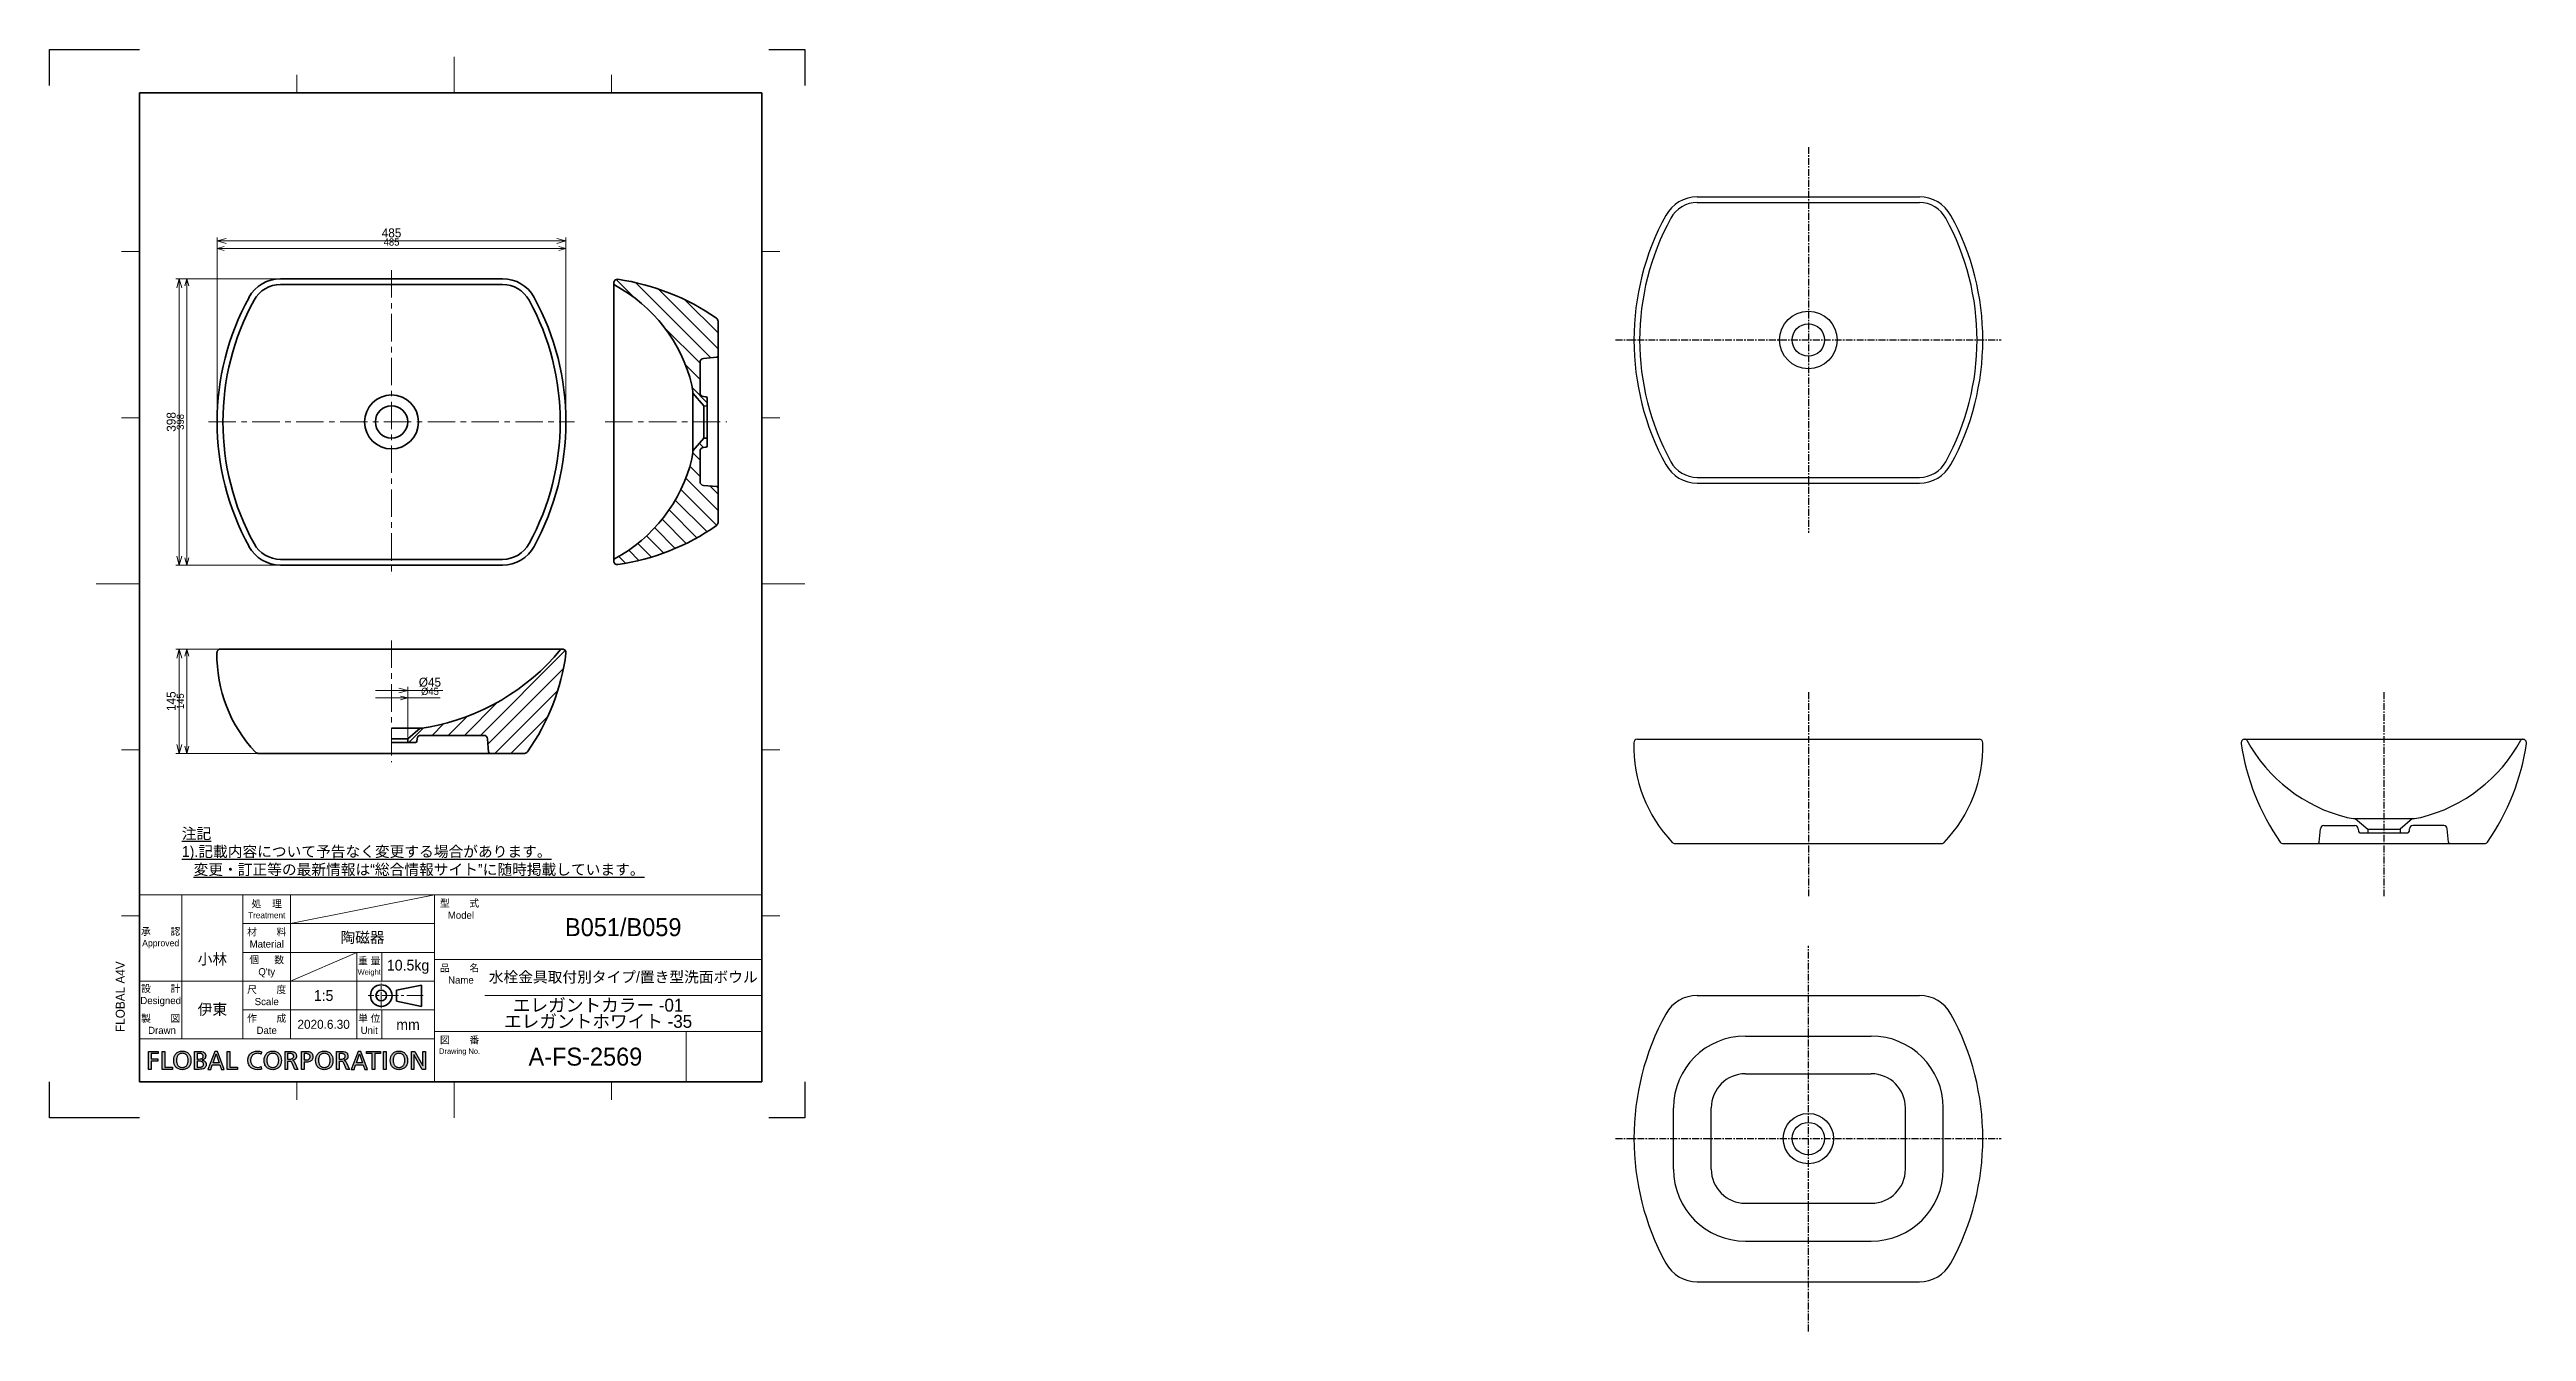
# Model space of a CAD drawing. Extents: x 0 to 3443, y -297 to 1485.
import ezdxf

# ---------------------------------------------------------------- set-up
doc = ezdxf.new("R2010")
doc.units = 0
doc.header["$LTSCALE"] = 0.3
doc.linetypes.add('CENTER', pattern=[50.8, 31.75, -6.35, 6.35, -6.35])
doc.linetypes.add('CENTER2', pattern=[28.575, 19.05, -3.175, 3.175, -3.175])
doc.layers.get('0').update_dxf_attribs({"linetype": 'CONTINUOUS'})
doc.layers.get('DEFPOINTS').update_dxf_attribs({"linetype": 'CONTINUOUS'})
for name, color, linetype, lineweight in [('HATCH', 54, 'CONTINUOUS', 9), ('TEXT', 7, 'CONTINUOUS', 25), ('TEXT @ 5', 7, 'CONTINUOUS', 25), ('中心線', 4, 'CENTER', 18), ('中心線x.5', 4, 'CENTER2', 18), ('実線', 3, 'CONTINUOUS', 35), ('寸法', 2, 'CONTINUOUS', 18), ('寸法 @ 4', 2, 'CONTINUOUS', 18), ('寸法 @ 5', 2, 'CONTINUOUS', 18), ('細線', 7, 'CONTINUOUS', 18)]:
    doc.layers.add(name, color=color, linetype=linetype, lineweight=lineweight)
doc.styles.add('MS Pゴシック', font='')
doc.styles.get("Standard").update_dxf_attribs({"font": 'simplex.shx', "bigfont": 'bigfont.shx'})
doc.styles.get('MS Pゴシック').set_extended_font_data('MS PGothic')
doc.dimstyles.new('MyDim S＝1：4', dxfattribs={"dimtxt": 2.5, "dimasz": 2.5, "dimexe": 1, "dimexo": 0.5, "dimgap": 1, "dimtad": 3, "dimdsep": 46, "dimtxsty": 'MS Pゴシック', "dimblk": 'OPEN30', "dimcen": 0, "dimclrd": 256, "dimclre": 256, "dimclrt": 256, "dimazin": 2, "dimtfac": 1, "dimtmove": 0, "dimatfit": 3, "dimldrblk": 'OPEN30', "dimfxl": 0, "dimlwd": 18, "dimlwe": 18, "dimarcsym": 0})

msp = doc.modelspace()

# ---------------------------------------------------------------- texts
at = {"layer": 'TEXT', "ltscale": 4, "style": 'MS Pゴシック'}
msp.add_text('FLOBAL A4V', height=12.5, rotation=90, dxfattribs=at).set_placement((104.6, 119.4))
at = {"layer": 'TEXT', "ltscale": 4}
for s, insert, char_height, width, attachment_point in [('{\\fMS PMincho|b0|i0|c128|p18;\\L注記\\P1).記載内容について予告なく変更する場合があります。\\P   変更・訂正等の最新情報は“総合情報サイト”に随時掲載しています。}', (183.9, 336.1), 15, 667.026, 7), ('{\\fMS UI Gothic|b0|i0|c128|p50;処    理\\P\\H0.85x;Treatment}', (301.9, 290), 10, 66.11, 5), ('{\\fMS UI Gothic|b0|i0|c128|p2;型\u3000\u3000式\\P\\fMS UI Gothic|b0|i0|c128|p50; Model}', (570, 290), 10, 70, 5), ('{\\fMS PMincho|b0|i0|c128|p18;B051/B059}', (797.5, 265), 25, 385, 5), ('{\\fMS UI Gothic|b0|i0|c128|p50;承\u3000\u3000認\\P\\H0.9x;Approved}', (154.5, 250), 10, 58.95, 5), ('{\\fMS UI Gothic|b0|i0|c128|p2;材\u3000\u3000料Material}', (301.9, 250), 10, 66.11, 5), ('{\\fMS PMincho|b0|i0|c128|p18;陶磁器}', (435, 250), 15, 198.929, 5), ('{\\fMS PMincho|b0|i0|c128|p18;小林}', (226.4, 220), 15, 84.94, 5), ("{\\fMS UI Gothic|b0|i0|c128|p2;個  \u3000数Q'ty}", (301.9, 210), 10, 66.11, 5), ('{\\fMS UI Gothic|b0|i0|c128|p50;重 量\\P\\H0.7502x;Weight}', (444.4, 210), 9.997, 34.8, 5), ('{\\fMS PMincho|b0|i0|c128|p18;10.5kg}', (498.4, 210), 15, 73.186, 5), ('{\\fMS UI Gothic|b0|i0|c128|p2;品\u3000\u3000名\\P\\fMS UI Gothic|b0|i0|c128|p50; Name}', (570, 200), 10, 70, 5), ('{\\fMS UI Gothic|b0|i0|c128|p2;設\u3000\u3000計\\PDesigned}', (154.5, 170), 10, 58.95, 5), ('{\\fMS UI Gothic|b0|i0|c128|p50;尺\u3000\u3000度Scale}', (301.9, 170), 10, 66.11, 5), ('{\\fMS PMincho|b0|i0|c128|p18;1:5}', (381, 170), 15, 92.014, 5), ('{\\fMS UI Gothic|b0|i0|c128|p2;製\u3000\u3000図\\P Drawn}', (154.5, 130), 10, 58.95, 5), ('{\\fMS PMincho|b0|i0|c128|p18;伊東}', (226.4, 150), 15, 84.94, 5), ('{\\fMS UI Gothic|b0|i0|c128|p2;作\u3000\u3000成Date}', (301.9, 130), 10, 66.11, 5), ('{\\fMS UI Gothic|b0|i0|c128|p50;単 位\\H1x;Unit}', (444.4, 130), 9.997, 34.8, 5), ('{\\fMS PMincho|b0|i0|c128|p18;2020.6.30}', (381, 130), 12.5, 92.014, 5), ('{\\fMS PMincho|b0|i0|c128|p18;mm}', (498.3, 129.6), 15, 73.427, 5), ('{\\fMS UI Gothic|b0|i0|c128|p50;図\u3000\u3000番\\P\\H0.75x;Drawing No.}', (570, 100), 10, 70, 5), ('{\\fMS PMincho|b0|i0|c128|p18;A-FS-2569}', (744.9, 85), 25, 279.727, 5)]:
    msp.add_mtext(s, dxfattribs=dict(at, insert=insert, char_height=char_height, width=width, attachment_point=attachment_point))
at = {"layer": 'TEXT', "ltscale": 4, "insert": (762.5, 145), "char_height": 18, "width": 455, "attachment_point": 5, "line_spacing_factor": 0.75}
msp.add_mtext('{\\fMS PMincho|b0|i0|c128|p18;エレガントカラー -01\\Pエレガントホワイト -35}', dxfattribs=at)
at = {"layer": 'TEXT @ 5', "ltscale": 3.5, "insert": (797.5, 195), "char_height": 15, "width": 385, "attachment_point": 5, "line_spacing_factor": 0.75}
msp.add_mtext('{\\fMS PMincho|b0|i0|c128|p18;水栓金具取付別タイプ/置き型洗面ボウル}', dxfattribs=at)

# ---------------------------------------------------------------- blocks, each defined once
blk = doc.blocks.new('FLOBAL CORPORATIOM')
at = {"layer": 'TEXT'}
h = blk.add_hatch(color=256, dxfattribs=at)
h.paths.add_polyline_path([(16.86, 1.72), (16.79, 1.86), (16.7, 1.99), (16.6, 2.1), (16.48, 2.19), (16.35, 2.27), (16.21, 2.34), (16.06, 2.39), (15.73, 2.46), (15.01, 2.5), (13.79, 2.5), (13.79, -2.5), (14.5, -2.5), (14.5, -0.28), (14.93, -0.28), (15.19, -0.29), (15.3, -0.31), (15.36, -0.32), (15.41, -0.34), (15.46, -0.37), (15.51, -0.4), (15.55, -0.44), (15.6, -0.48), (15.69, -0.61), (15.77, -0.77), (16.54, -2.5), (17.35, -2.5), (16.41, -0.51), (16.3, -0.31), (16.25, -0.24), (16.19, -0.17), (16.13, -0.12), (16.07, -0.08), (15.92, -0.01), (15.92, 0.01), (16.13, 0.06), (16.33, 0.14), (16.5, 0.25), (16.65, 0.39), (16.72, 0.46), (16.78, 0.54), (16.83, 0.63), (16.87, 0.73), (16.91, 0.82), (16.93, 0.93), (16.95, 1.03), (16.95, 1.15), (16.94, 1.36), (16.91, 1.55)])
h.paths.add_polyline_path([(14.5, 1.87), (15.19, 1.87), (15.42, 1.86), (15.62, 1.82), (15.71, 1.79), (15.8, 1.76), (15.87, 1.72), (15.94, 1.67), (16, 1.62), (16.05, 1.56), (16.09, 1.5), (16.13, 1.44), (16.16, 1.37), (16.18, 1.29), (16.19, 1.21), (16.19, 1.13), (16.19, 1.04), (16.17, 0.96), (16.15, 0.88), (16.12, 0.81), (16.08, 0.74), (16.03, 0.67), (15.97, 0.61), (15.91, 0.56), (15.83, 0.51), (15.75, 0.47), (15.57, 0.41), (15.35, 0.36), (15.11, 0.35), (14.5, 0.35)], flags=16)
h.paths.add_polyline_path([(-37.77, -0.22), (-35.91, -0.22), (-35.91, 0.41), (-37.77, 0.41), (-37.77, 1.87), (-35.83, 1.87), (-35.83, 2.5), (-38.48, 2.5), (-38.48, -2.5), (-37.77, -2.5)])
h.paths.add_polyline_path([(-34.69, -2.5), (-31.88, -2.5), (-31.88, -1.87), (-33.97, -1.87), (-33.97, 2.5), (-34.69, 2.5)])
h.paths.add_polyline_path([(-30.34, 2.28), (-30.53, 2.16), (-30.71, 2.01), (-30.88, 1.85), (-31.02, 1.67), (-31.15, 1.47), (-31.26, 1.26), (-31.35, 1.03), (-31.47, 0.54), (-31.51, 0), (-31.47, -0.55), (-31.35, -1.04), (-31.26, -1.27), (-31.15, -1.49), (-31.03, -1.68), (-30.88, -1.86), (-30.72, -2.02), (-30.54, -2.17), (-30.34, -2.29), (-30.12, -2.4), (-29.89, -2.48), (-29.65, -2.54), (-29.38, -2.57), (-29.1, -2.59), (-28.83, -2.57), (-28.56, -2.54), (-28.32, -2.48), (-28.09, -2.4), (-27.87, -2.29), (-27.67, -2.17), (-27.49, -2.02), (-27.33, -1.86), (-27.18, -1.68), (-27.06, -1.49), (-26.95, -1.27), (-26.86, -1.04), (-26.74, -0.55), (-26.7, 0), (-26.74, 0.54), (-26.86, 1.03), (-26.95, 1.26), (-27.06, 1.47), (-27.19, 1.67), (-27.33, 1.85), (-27.5, 2.01), (-27.68, 2.16), (-27.87, 2.28), (-28.09, 2.39), (-28.32, 2.47), (-28.57, 2.54), (-28.83, 2.57), (-29.1, 2.59), (-29.38, 2.57), (-29.64, 2.54), (-29.89, 2.47), (-30.12, 2.39)])
h.paths.add_polyline_path([(-29.83, 1.8), (-29.67, 1.86), (-29.49, 1.92), (-29.31, 1.95), (-29.1, 1.96), (-28.9, 1.94), (-28.72, 1.91), (-28.54, 1.86), (-28.38, 1.79), (-28.23, 1.7), (-28.1, 1.6), (-27.98, 1.49), (-27.87, 1.36), (-27.77, 1.22), (-27.69, 1.06), (-27.56, 0.73), (-27.48, 0.38), (-27.46, 0), (-27.48, -0.37), (-27.55, -0.73), (-27.67, -1.06), (-27.75, -1.21), (-27.85, -1.35), (-27.96, -1.48), (-28.08, -1.6), (-28.21, -1.7), (-28.36, -1.79), (-28.52, -1.86), (-28.7, -1.91), (-28.9, -1.94), (-29.1, -1.96), (-29.31, -1.94), (-29.51, -1.91), (-29.69, -1.86), (-29.85, -1.79), (-30, -1.7), (-30.13, -1.6), (-30.25, -1.48), (-30.36, -1.35), (-30.45, -1.21), (-30.54, -1.06), (-30.66, -0.73), (-30.73, -0.37), (-30.75, 0), (-30.73, 0.38), (-30.65, 0.74), (-30.52, 1.07), (-30.44, 1.22), (-30.34, 1.36), (-30.23, 1.49), (-30.11, 1.61), (-29.98, 1.71)], flags=16)
h.paths.add_polyline_path([(-25.71, -2.5), (-24.38, -2.5), (-24.01, -2.49), (-23.65, -2.44), (-23.33, -2.36), (-23.18, -2.31), (-23.04, -2.24), (-22.92, -2.16), (-22.81, -2.06), (-22.71, -1.95), (-22.63, -1.83), (-22.56, -1.69), (-22.51, -1.53), (-22.48, -1.36), (-22.47, -1.17), (-22.48, -1.04), (-22.5, -0.92), (-22.52, -0.8), (-22.56, -0.69), (-22.61, -0.59), (-22.66, -0.49), (-22.73, -0.41), (-22.8, -0.32), (-22.88, -0.25), (-22.97, -0.19), (-23.06, -0.13), (-23.17, -0.08), (-23.39, 0), (-23.63, 0.04), (-23.63, 0.05), (-23.41, 0.12), (-23.21, 0.21), (-23.03, 0.31), (-22.95, 0.38), (-22.88, 0.45), (-22.82, 0.52), (-22.76, 0.6), (-22.71, 0.69), (-22.68, 0.79), (-22.64, 0.89), (-22.62, 1), (-22.6, 1.24), (-22.61, 1.41), (-22.64, 1.56), (-22.68, 1.7), (-22.73, 1.83), (-22.8, 1.94), (-22.88, 2.04), (-22.98, 2.14), (-23.09, 2.22), (-23.21, 2.29), (-23.35, 2.34), (-23.65, 2.43), (-23.98, 2.48), (-24.36, 2.5), (-25.71, 2.5)])
h.paths.add_polyline_path([(-25, 1.91), (-24.24, 1.91), (-24.08, 1.9), (-23.92, 1.88), (-23.77, 1.83), (-23.69, 1.8), (-23.63, 1.76), (-23.56, 1.72), (-23.5, 1.66), (-23.45, 1.6), (-23.4, 1.53), (-23.37, 1.46), (-23.34, 1.37), (-23.32, 1.27), (-23.32, 1.17), (-23.33, 1.04), (-23.35, 0.92), (-23.38, 0.82), (-23.42, 0.73), (-23.48, 0.65), (-23.54, 0.59), (-23.62, 0.53), (-23.7, 0.49), (-23.79, 0.45), (-23.89, 0.42), (-24.11, 0.39), (-24.6, 0.37), (-25, 0.37)], flags=16)
h.paths.add_polyline_path([(-25, -0.22), (-24.53, -0.22), (-24.07, -0.25), (-23.85, -0.3), (-23.75, -0.33), (-23.65, -0.37), (-23.56, -0.42), (-23.48, -0.48), (-23.41, -0.56), (-23.35, -0.64), (-23.3, -0.73), (-23.26, -0.84), (-23.24, -0.97), (-23.23, -1.1), (-23.24, -1.22), (-23.26, -1.33), (-23.29, -1.43), (-23.33, -1.51), (-23.39, -1.59), (-23.45, -1.66), (-23.52, -1.71), (-23.6, -1.76), (-23.69, -1.8), (-23.79, -1.83), (-23.99, -1.88), (-24.46, -1.91), (-25, -1.91)], flags=16)
h.paths.add_polyline_path([(-21.97, -2.5), (-21.22, -2.5), (-20.78, -1.24), (-18.67, -1.24), (-18.23, -2.5), (-17.45, -2.5), (-19.32, 2.5), (-20.08, 2.5)])
h.paths.add_polyline_path([(-19.72, 1.78), (-18.88, -0.65), (-20.57, -0.65)], flags=16)
h.paths.add_polyline_path([(-15.89, 2.5), (-16.6, 2.5), (-16.6, -2.5), (-13.8, -2.5), (-13.8, -1.87), (-15.89, -1.87)])
h.paths.add_polyline_path([(-9.04, 2.47), (-9.29, 2.39), (-9.52, 2.29), (-9.74, 2.17), (-9.94, 2.03), (-10.13, 1.87), (-10.29, 1.69), (-10.44, 1.5), (-10.57, 1.29), (-10.68, 1.07), (-10.76, 0.83), (-10.82, 0.57), (-10.86, 0.3), (-10.87, 0.02), (-10.86, -0.27), (-10.83, -0.55), (-10.77, -0.81), (-10.69, -1.06), (-10.58, -1.29), (-10.46, -1.5), (-10.31, -1.7), (-10.15, -1.88), (-9.97, -2.04), (-9.77, -2.18), (-9.55, -2.3), (-9.32, -2.4), (-9.07, -2.48), (-8.81, -2.54), (-8.24, -2.59), (-7.7, -2.56), (-7.4, -2.5), (-7.1, -2.41), (-7.14, -1.71), (-7.25, -1.77), (-7.37, -1.81), (-7.65, -1.89), (-7.95, -1.94), (-8.23, -1.96), (-8.42, -1.95), (-8.61, -1.92), (-8.79, -1.88), (-8.96, -1.82), (-9.13, -1.74), (-9.28, -1.65), (-9.43, -1.54), (-9.56, -1.42), (-9.68, -1.28), (-9.79, -1.14), (-9.89, -0.97), (-9.97, -0.8), (-10.03, -0.62), (-10.08, -0.42), (-10.11, -0.22), (-10.12, 0), (-10.11, 0.21), (-10.08, 0.41), (-10.04, 0.6), (-9.98, 0.78), (-9.9, 0.95), (-9.81, 1.11), (-9.71, 1.26), (-9.59, 1.4), (-9.46, 1.52), (-9.31, 1.63), (-9.15, 1.73), (-8.98, 1.81), (-8.8, 1.87), (-8.61, 1.92), (-8.41, 1.95), (-8.2, 1.96, -0.133027), (-7.16, 1.68), (-7.11, 2.37, 0.10488), (-8.23, 2.59), (-8.78, 2.53)])
h.paths.add_polyline_path([(-5.39, 2.16), (-5.57, 2.01), (-5.73, 1.85), (-5.88, 1.67), (-6.01, 1.47), (-6.11, 1.26), (-6.2, 1.03), (-6.33, 0.54), (-6.37, 0), (-6.33, -0.55), (-6.2, -1.04), (-6.12, -1.27), (-6.01, -1.49), (-5.88, -1.68), (-5.74, -1.86), (-5.57, -2.02), (-5.39, -2.17), (-5.19, -2.29), (-4.98, -2.4), (-4.75, -2.48), (-4.5, -2.54), (-4.24, -2.57), (-3.96, -2.59), (-3.68, -2.57), (-3.42, -2.54), (-3.17, -2.48), (-2.94, -2.4), (-2.73, -2.29), (-2.53, -2.17), (-2.35, -2.02), (-2.18, -1.86), (-2.04, -1.68), (-1.91, -1.49), (-1.8, -1.27), (-1.71, -1.04), (-1.59, -0.55), (-1.55, 0), (-1.59, 0.54), (-1.71, 1.03), (-1.8, 1.26), (-1.91, 1.47), (-2.04, 1.67), (-2.19, 1.85), (-2.35, 2.01), (-2.53, 2.16), (-2.73, 2.28), (-2.94, 2.39), (-3.17, 2.47), (-3.42, 2.54), (-3.68, 2.57), (-3.96, 2.59), (-4.24, 2.57), (-4.5, 2.54), (-4.75, 2.47), (-4.98, 2.39), (-5.19, 2.28)])
h.paths.add_polyline_path([(-4.83, 1.71), (-4.68, 1.8), (-4.52, 1.86), (-4.35, 1.92), (-4.16, 1.95), (-3.96, 1.96), (-3.76, 1.94), (-3.57, 1.91), (-3.4, 1.86), (-3.24, 1.79), (-3.09, 1.7), (-2.95, 1.6), (-2.83, 1.49), (-2.72, 1.36), (-2.63, 1.22), (-2.54, 1.06), (-2.41, 0.73), (-2.34, 0.38), (-2.31, 0), (-2.34, -0.37), (-2.41, -0.73), (-2.53, -1.06), (-2.61, -1.21), (-2.7, -1.35), (-2.81, -1.48), (-2.93, -1.6), (-3.07, -1.7), (-3.22, -1.79), (-3.38, -1.86), (-3.56, -1.91), (-3.75, -1.94), (-3.96, -1.96), (-4.17, -1.94), (-4.36, -1.91), (-4.54, -1.86), (-4.7, -1.79), (-4.85, -1.7), (-4.99, -1.6), (-5.11, -1.48), (-5.22, -1.35), (-5.31, -1.21), (-5.39, -1.06), (-5.51, -0.73), (-5.58, -0.37), (-5.61, 0), (-5.58, 0.38), (-5.5, 0.74), (-5.38, 1.07), (-5.29, 1.22), (-5.2, 1.36), (-5.09, 1.49), (-4.97, 1.61)], flags=16)
h.paths.add_polyline_path([(-0.54, -2.5), (0.17, -2.5), (0.17, -0.28), (0.6, -0.28), (0.86, -0.29), (0.98, -0.31), (1.03, -0.32), (1.08, -0.34), (1.13, -0.37), (1.18, -0.4), (1.23, -0.44), (1.27, -0.48), (1.36, -0.61), (1.44, -0.77), (2.21, -2.5), (3.03, -2.5), (2.08, -0.51), (1.97, -0.31), (1.92, -0.24), (1.86, -0.17), (1.81, -0.12), (1.74, -0.08), (1.59, -0.01), (1.59, 0.01), (1.8, 0.06), (2, 0.14), (2.17, 0.25), (2.33, 0.39), (2.39, 0.46), (2.45, 0.54), (2.5, 0.63), (2.54, 0.73), (2.58, 0.82), (2.6, 0.93), (2.62, 1.03), (2.62, 1.15), (2.61, 1.36), (2.58, 1.55), (2.53, 1.72), (2.46, 1.86), (2.37, 1.99), (2.27, 2.1), (2.15, 2.19), (2.02, 2.27), (1.88, 2.34), (1.73, 2.39), (1.4, 2.46), (0.68, 2.5), (-0.54, 2.5)])
h.paths.add_polyline_path([(0.17, 1.87), (0.86, 1.87), (1.09, 1.86), (1.3, 1.82), (1.39, 1.79), (1.47, 1.76), (1.54, 1.72), (1.61, 1.67), (1.67, 1.62), (1.72, 1.56), (1.76, 1.5), (1.8, 1.44), (1.83, 1.37), (1.85, 1.29), (1.86, 1.21), (1.86, 1.13), (1.86, 1.04), (1.85, 0.96), (1.82, 0.88), (1.79, 0.81), (1.75, 0.74), (1.7, 0.67), (1.64, 0.61), (1.58, 0.56), (1.51, 0.51), (1.42, 0.47), (1.24, 0.41), (1.02, 0.36), (0.78, 0.35), (0.17, 0.35)], flags=16)
h.paths.add_polyline_path([(4.01, -2.5), (4.73, -2.5), (4.73, -0.5), (5.43, -0.5), (5.77, -0.48), (6.09, -0.42), (6.39, -0.32), (6.53, -0.25), (6.66, -0.17), (6.77, -0.07), (6.88, 0.04), (6.97, 0.16), (7.05, 0.3), (7.12, 0.45), (7.16, 0.62), (7.19, 0.8), (7.2, 1), (7.19, 1.21), (7.16, 1.39), (7.12, 1.56), (7.05, 1.72), (6.97, 1.85), (6.88, 1.98), (6.77, 2.08), (6.65, 2.18), (6.51, 2.26), (6.37, 2.33), (6.05, 2.43), (5.7, 2.48), (5.32, 2.5), (4.01, 2.5)])
h.paths.add_polyline_path([(4.73, 1.87), (5.34, 1.87), (5.51, 1.86), (5.7, 1.82), (5.88, 1.76), (6.06, 1.68), (6.14, 1.62), (6.21, 1.56), (6.28, 1.49), (6.33, 1.41), (6.38, 1.32), (6.41, 1.23), (6.43, 1.12), (6.44, 1.01), (6.44, 0.89), (6.42, 0.78), (6.39, 0.68), (6.35, 0.59), (6.3, 0.51), (6.24, 0.44), (6.18, 0.38), (6.11, 0.32), (6.03, 0.27), (5.95, 0.23), (5.78, 0.17), (5.61, 0.14), (5.44, 0.13), (4.73, 0.13)], flags=16)
h.paths.add_polyline_path([(8.94, 2.16), (8.76, 2.01), (8.59, 1.85), (8.45, 1.67), (8.32, 1.47), (8.21, 1.26), (8.12, 1.03), (8, 0.54), (7.96, 0), (8, -0.55), (8.12, -1.04), (8.21, -1.27), (8.32, -1.49), (8.45, -1.68), (8.59, -1.86), (8.76, -2.02), (8.94, -2.17), (9.13, -2.29), (9.35, -2.4), (9.58, -2.48), (9.83, -2.54), (10.09, -2.57), (10.37, -2.59), (10.65, -2.57), (10.91, -2.54), (11.16, -2.48), (11.39, -2.4), (11.6, -2.29), (11.8, -2.17), (11.98, -2.02), (12.14, -1.86), (12.29, -1.68), (12.42, -1.49), (12.52, -1.27), (12.61, -1.04), (12.73, -0.55), (12.77, 0), (12.73, 0.54), (12.61, 1.03), (12.52, 1.26), (12.41, 1.47), (12.29, 1.67), (12.14, 1.85), (11.98, 2.01), (11.8, 2.16), (11.6, 2.28), (11.38, 2.39), (11.15, 2.47), (10.91, 2.54), (10.65, 2.57), (10.37, 2.59), (10.09, 2.57), (9.83, 2.54), (9.58, 2.47), (9.35, 2.39), (9.14, 2.28)])
h.paths.add_polyline_path([(9.36, 1.61), (9.5, 1.71), (9.65, 1.8), (9.81, 1.86), (9.98, 1.92), (10.17, 1.95), (10.37, 1.96), (10.57, 1.94), (10.76, 1.91), (10.93, 1.86), (11.09, 1.79), (11.24, 1.7), (11.37, 1.6), (11.5, 1.49), (11.61, 1.36), (11.7, 1.22), (11.79, 1.06), (11.91, 0.73), (11.99, 0.38), (12.02, 0), (11.99, -0.37), (11.92, -0.73), (11.8, -1.06), (11.72, -1.21), (11.62, -1.35), (11.52, -1.48), (11.4, -1.6), (11.26, -1.7), (11.11, -1.79), (10.95, -1.86), (10.77, -1.91), (10.58, -1.94), (10.37, -1.96), (10.16, -1.94), (9.97, -1.91), (9.79, -1.86), (9.62, -1.79), (9.47, -1.7), (9.34, -1.6), (9.22, -1.48), (9.11, -1.35), (9.02, -1.21), (8.94, -1.06), (8.82, -0.73), (8.74, -0.37), (8.72, 0), (8.75, 0.38), (8.82, 0.74), (8.95, 1.07), (9.03, 1.22), (9.13, 1.36), (9.24, 1.49)], flags=16)
h.paths.add_polyline_path([(17.88, -2.5), (18.63, -2.5), (19.07, -1.24), (21.18, -1.24), (21.62, -2.5), (22.4, -2.5), (20.53, 2.5), (19.78, 2.5)])
h.paths.add_polyline_path([(20.13, 1.78), (20.98, -0.65), (19.28, -0.65)], flags=16)
h.paths.add_polyline_path([(23.68, 1.87), (23.68, -2.5), (24.4, -2.5), (24.4, 1.87), (25.95, 1.87), (25.95, 2.5), (22.13, 2.5), (22.13, 1.87)])
h.paths.add_polyline_path([(27.56, 2.5), (26.85, 2.5), (26.85, -2.5), (27.56, -2.5)])
h.paths.add_polyline_path([(32.55, 2.16), (32.35, 2.28), (32.14, 2.39), (31.91, 2.47), (31.66, 2.54), (31.4, 2.57), (31.12, 2.59), (30.84, 2.57), (30.58, 2.54), (30.33, 2.47), (30.1, 2.39), (29.89, 2.28), (29.69, 2.16), (29.51, 2.01), (29.35, 1.85), (29.2, 1.67), (29.07, 1.47), (28.97, 1.26), (28.88, 1.03), (28.75, 0.54), (28.71, 0), (28.75, -0.55), (28.88, -1.04), (28.96, -1.27), (29.07, -1.49), (29.2, -1.68), (29.34, -1.86), (29.51, -2.02), (29.69, -2.17), (29.89, -2.29), (30.1, -2.4), (30.33, -2.48), (30.58, -2.54), (30.84, -2.57), (31.12, -2.59), (31.4, -2.57), (31.66, -2.54), (31.91, -2.48), (32.14, -2.4), (32.35, -2.29), (32.55, -2.17), (32.73, -2.02), (32.9, -1.86), (33.04, -1.68), (33.17, -1.49), (33.28, -1.27), (33.37, -1.04), (33.49, -0.55), (33.53, 0), (33.49, 0.54), (33.36, 1.03), (33.27, 1.26), (33.17, 1.47), (33.04, 1.67), (32.89, 1.85), (32.73, 2.01)])
h.paths.add_polyline_path([(32.13, 1.6), (32.25, 1.49), (32.36, 1.36), (32.45, 1.22), (32.54, 1.06), (32.67, 0.73), (32.74, 0.38), (32.77, 0), (32.74, -0.37), (32.67, -0.73), (32.55, -1.06), (32.47, -1.21), (32.38, -1.35), (32.27, -1.48), (32.15, -1.6), (32.01, -1.7), (31.86, -1.79), (31.7, -1.86), (31.52, -1.91), (31.33, -1.94), (31.12, -1.96), (30.91, -1.94), (30.72, -1.91), (30.54, -1.86), (30.38, -1.79), (30.23, -1.7), (30.09, -1.6), (29.97, -1.48), (29.86, -1.35), (29.77, -1.21), (29.69, -1.06), (29.57, -0.73), (29.5, -0.37), (29.47, 0), (29.5, 0.38), (29.58, 0.74), (29.7, 1.07), (29.79, 1.22), (29.88, 1.36), (29.99, 1.49), (30.11, 1.61), (30.25, 1.71), (30.4, 1.8), (30.56, 1.86), (30.73, 1.92), (30.92, 1.95), (31.12, 1.96), (31.32, 1.94), (31.51, 1.91), (31.68, 1.86), (31.84, 1.79), (31.99, 1.7)], flags=16)
h.paths.add_polyline_path([(34.57, 2.5), (34.57, -2.5), (35.29, -2.5), (35.29, 1.61), (35.3, 1.61), (37.57, -2.5), (38.48, -2.5), (38.48, 2.5), (37.77, 2.5), (37.77, -1.53), (37.75, -1.53), (35.55, 2.5)])
for points in [[(-38.48, 2.5), (-35.83, 2.5), (-35.83, 1.87), (-37.77, 1.87), (-37.77, 0.41), (-35.91, 0.41), (-35.91, -0.22), (-37.77, -0.22), (-37.77, -2.5), (-38.48, -2.5), (-38.48, 2.5)], [(-34.69, 2.5), (-33.97, 2.5), (-33.97, -1.87), (-31.88, -1.87), (-31.88, -2.5), (-34.69, -2.5), (-34.69, 2.5)], [(-29.1, 2.59), (-28.83, 2.57), (-28.57, 2.54), (-28.32, 2.47), (-28.09, 2.39), (-27.87, 2.28), (-27.68, 2.16), (-27.5, 2.01), (-27.33, 1.85), (-27.19, 1.67), (-27.06, 1.47), (-26.95, 1.26), (-26.86, 1.03), (-26.74, 0.54), (-26.7, 0), (-26.74, -0.55), (-26.86, -1.04), (-26.95, -1.27), (-27.06, -1.49), (-27.18, -1.68), (-27.33, -1.86), (-27.49, -2.02), (-27.67, -2.17), (-27.87, -2.29), (-28.09, -2.4), (-28.32, -2.48), (-28.56, -2.54), (-28.83, -2.57), (-29.1, -2.59), (-29.38, -2.57), (-29.65, -2.54), (-29.89, -2.48), (-30.12, -2.4), (-30.34, -2.29), (-30.54, -2.17), (-30.72, -2.02), (-30.88, -1.86), (-31.03, -1.68), (-31.15, -1.49), (-31.26, -1.27), (-31.35, -1.04), (-31.47, -0.55), (-31.51, 0), (-31.47, 0.54), (-31.35, 1.03), (-31.26, 1.26), (-31.15, 1.47), (-31.02, 1.67), (-30.88, 1.85), (-30.71, 2.01), (-30.53, 2.16), (-30.34, 2.28), (-30.12, 2.39), (-29.89, 2.47), (-29.64, 2.54), (-29.38, 2.57), (-29.1, 2.59)], [(-29.1, -1.96), (-28.9, -1.94), (-28.7, -1.91), (-28.52, -1.86), (-28.36, -1.79), (-28.21, -1.7), (-28.08, -1.6), (-27.96, -1.48), (-27.85, -1.35), (-27.75, -1.21), (-27.67, -1.06), (-27.55, -0.73), (-27.48, -0.37), (-27.46, 0), (-27.48, 0.38), (-27.56, 0.73), (-27.69, 1.06), (-27.77, 1.22), (-27.87, 1.36), (-27.98, 1.49), (-28.1, 1.6), (-28.23, 1.7), (-28.38, 1.79), (-28.54, 1.86), (-28.72, 1.91), (-28.9, 1.94), (-29.1, 1.96), (-29.31, 1.95), (-29.49, 1.92), (-29.67, 1.86), (-29.83, 1.8), (-29.98, 1.71), (-30.11, 1.61), (-30.23, 1.49), (-30.34, 1.36), (-30.44, 1.22), (-30.52, 1.07), (-30.65, 0.74), (-30.73, 0.38), (-30.75, 0), (-30.73, -0.37), (-30.66, -0.73), (-30.54, -1.06), (-30.45, -1.21), (-30.36, -1.35), (-30.25, -1.48), (-30.13, -1.6), (-30, -1.7), (-29.85, -1.79), (-29.69, -1.86), (-29.51, -1.91), (-29.31, -1.94), (-29.1, -1.96)], [(-25.71, 2.5), (-24.36, 2.5), (-23.98, 2.48), (-23.65, 2.43), (-23.35, 2.34), (-23.21, 2.29), (-23.09, 2.22), (-22.98, 2.14), (-22.88, 2.04), (-22.8, 1.94), (-22.73, 1.83), (-22.68, 1.7), (-22.64, 1.56), (-22.61, 1.41), (-22.6, 1.24), (-22.62, 1), (-22.64, 0.89), (-22.68, 0.79), (-22.71, 0.69), (-22.76, 0.6), (-22.82, 0.52), (-22.88, 0.45), (-22.95, 0.38), (-23.03, 0.31), (-23.21, 0.21), (-23.41, 0.12), (-23.63, 0.05), (-23.63, 0.04), (-23.39, 0), (-23.17, -0.08), (-23.06, -0.13), (-22.97, -0.19), (-22.88, -0.25), (-22.8, -0.32), (-22.73, -0.41), (-22.66, -0.49), (-22.61, -0.59), (-22.56, -0.69), (-22.52, -0.8), (-22.5, -0.92), (-22.48, -1.04), (-22.47, -1.17), (-22.48, -1.36), (-22.51, -1.53), (-22.56, -1.69), (-22.63, -1.83), (-22.71, -1.95), (-22.81, -2.06), (-22.92, -2.16), (-23.04, -2.24), (-23.18, -2.31), (-23.33, -2.36), (-23.65, -2.44), (-24.01, -2.49), (-24.38, -2.5), (-25.71, -2.5), (-25.71, 2.5)], [(-25, 0.37), (-24.6, 0.37), (-24.11, 0.39), (-23.89, 0.42), (-23.79, 0.45), (-23.7, 0.49), (-23.62, 0.53), (-23.54, 0.59), (-23.48, 0.65), (-23.42, 0.73), (-23.38, 0.82), (-23.35, 0.92), (-23.33, 1.04), (-23.32, 1.17), (-23.32, 1.27), (-23.34, 1.37), (-23.37, 1.46), (-23.4, 1.53), (-23.45, 1.6), (-23.5, 1.66), (-23.56, 1.72), (-23.63, 1.76), (-23.69, 1.8), (-23.77, 1.83), (-23.92, 1.88), (-24.08, 1.9), (-24.24, 1.91), (-25, 1.91), (-25, 0.37)], [(-18.23, -2.5), (-17.45, -2.5), (-19.32, 2.5), (-20.08, 2.5), (-21.97, -2.5), (-21.22, -2.5), (-20.78, -1.24), (-18.67, -1.24), (-18.23, -2.5)], [(-20.57, -0.65), (-19.72, 1.78), (-18.88, -0.65), (-20.57, -0.65)], [(-16.6, 2.5), (-15.89, 2.5), (-15.89, -1.87), (-13.8, -1.87), (-13.8, -2.5), (-16.6, -2.5), (-16.6, 2.5)], [(-3.96, 2.59), (-3.68, 2.57), (-3.42, 2.54), (-3.17, 2.47), (-2.94, 2.39), (-2.73, 2.28), (-2.53, 2.16), (-2.35, 2.01), (-2.19, 1.85), (-2.04, 1.67), (-1.91, 1.47), (-1.8, 1.26), (-1.71, 1.03), (-1.59, 0.54), (-1.55, 0), (-1.59, -0.55), (-1.71, -1.04), (-1.8, -1.27), (-1.91, -1.49), (-2.04, -1.68), (-2.18, -1.86), (-2.35, -2.02), (-2.53, -2.17), (-2.73, -2.29), (-2.94, -2.4), (-3.17, -2.48), (-3.42, -2.54), (-3.68, -2.57), (-3.96, -2.59), (-4.24, -2.57), (-4.5, -2.54), (-4.75, -2.48), (-4.98, -2.4), (-5.19, -2.29), (-5.39, -2.17), (-5.57, -2.02), (-5.74, -1.86), (-5.88, -1.68), (-6.01, -1.49), (-6.12, -1.27), (-6.2, -1.04), (-6.33, -0.55), (-6.37, 0), (-6.33, 0.54), (-6.2, 1.03), (-6.11, 1.26), (-6.01, 1.47), (-5.88, 1.67), (-5.73, 1.85), (-5.57, 2.01), (-5.39, 2.16), (-5.19, 2.28), (-4.98, 2.39), (-4.75, 2.47), (-4.5, 2.54), (-4.24, 2.57), (-3.96, 2.59)], [(-3.96, -1.96), (-3.75, -1.94), (-3.56, -1.91), (-3.38, -1.86), (-3.22, -1.79), (-3.07, -1.7), (-2.93, -1.6), (-2.81, -1.48), (-2.7, -1.35), (-2.61, -1.21), (-2.53, -1.06), (-2.41, -0.73), (-2.34, -0.37), (-2.31, 0), (-2.34, 0.38), (-2.41, 0.73), (-2.54, 1.06), (-2.63, 1.22), (-2.72, 1.36), (-2.83, 1.49), (-2.95, 1.6), (-3.09, 1.7), (-3.24, 1.79), (-3.4, 1.86), (-3.57, 1.91), (-3.76, 1.94), (-3.96, 1.96), (-4.16, 1.95), (-4.35, 1.92), (-4.52, 1.86), (-4.68, 1.8), (-4.83, 1.71), (-4.97, 1.61), (-5.09, 1.49), (-5.2, 1.36), (-5.29, 1.22), (-5.38, 1.07), (-5.5, 0.74), (-5.58, 0.38), (-5.61, 0), (-5.58, -0.37), (-5.51, -0.73), (-5.39, -1.06), (-5.31, -1.21), (-5.22, -1.35), (-5.11, -1.48), (-4.99, -1.6), (-4.85, -1.7), (-4.7, -1.79), (-4.54, -1.86), (-4.36, -1.91), (-4.17, -1.94), (-3.96, -1.96)], [(-0.54, 2.5), (0.68, 2.5), (1.4, 2.46), (1.73, 2.39), (1.88, 2.34), (2.02, 2.27), (2.15, 2.19), (2.27, 2.1), (2.37, 1.99), (2.46, 1.86), (2.53, 1.72), (2.58, 1.55), (2.61, 1.36), (2.62, 1.15), (2.62, 1.03), (2.6, 0.93), (2.58, 0.82), (2.54, 0.73), (2.5, 0.63), (2.45, 0.54), (2.39, 0.46), (2.33, 0.39), (2.17, 0.25), (2, 0.14), (1.8, 0.06), (1.59, 0.01), (1.59, -0.01), (1.74, -0.08), (1.81, -0.12), (1.86, -0.17), (1.92, -0.24), (1.97, -0.31), (2.08, -0.51), (3.03, -2.5), (2.21, -2.5), (1.44, -0.77), (1.36, -0.61), (1.27, -0.48), (1.23, -0.44), (1.18, -0.4), (1.13, -0.37), (1.08, -0.34), (1.03, -0.32), (0.98, -0.31), (0.86, -0.29), (0.6, -0.28), (0.17, -0.28), (0.17, -2.5), (-0.54, -2.5), (-0.54, 2.5)], [(0.17, 0.35), (0.78, 0.35), (1.02, 0.36), (1.24, 0.41), (1.42, 0.47), (1.51, 0.51), (1.58, 0.56), (1.64, 0.61), (1.7, 0.67), (1.75, 0.74), (1.79, 0.81), (1.82, 0.88), (1.85, 0.96), (1.86, 1.04), (1.86, 1.13), (1.86, 1.21), (1.85, 1.29), (1.83, 1.37), (1.8, 1.44), (1.76, 1.5), (1.72, 1.56), (1.67, 1.62), (1.61, 1.67), (1.54, 1.72), (1.47, 1.76), (1.39, 1.79), (1.3, 1.82), (1.09, 1.86), (0.86, 1.87), (0.17, 1.87), (0.17, 0.35)], [(4.01, 2.5), (5.32, 2.5), (5.7, 2.48), (6.05, 2.43), (6.37, 2.33), (6.51, 2.26), (6.65, 2.18), (6.77, 2.08), (6.88, 1.98), (6.97, 1.85), (7.05, 1.72), (7.12, 1.56), (7.16, 1.39), (7.19, 1.21), (7.2, 1), (7.19, 0.8), (7.16, 0.62), (7.12, 0.45), (7.05, 0.3), (6.97, 0.16), (6.88, 0.04), (6.77, -0.07), (6.66, -0.17), (6.53, -0.25), (6.39, -0.32), (6.09, -0.42), (5.77, -0.48), (5.43, -0.5), (4.73, -0.5), (4.73, -2.5), (4.01, -2.5), (4.01, 2.5)], [(4.73, 0.13), (5.44, 0.13), (5.61, 0.14), (5.78, 0.17), (5.95, 0.23), (6.03, 0.27), (6.11, 0.32), (6.18, 0.38), (6.24, 0.44), (6.3, 0.51), (6.35, 0.59), (6.39, 0.68), (6.42, 0.78), (6.44, 0.89), (6.44, 1.01), (6.43, 1.12), (6.41, 1.23), (6.38, 1.32), (6.33, 1.41), (6.28, 1.49), (6.21, 1.56), (6.14, 1.62), (6.06, 1.68), (5.88, 1.76), (5.7, 1.82), (5.51, 1.86), (5.34, 1.87), (4.73, 1.87), (4.73, 0.13)], [(10.37, 2.59), (10.65, 2.57), (10.91, 2.54), (11.15, 2.47), (11.38, 2.39), (11.6, 2.28), (11.8, 2.16), (11.98, 2.01), (12.14, 1.85), (12.29, 1.67), (12.41, 1.47), (12.52, 1.26), (12.61, 1.03), (12.73, 0.54), (12.77, 0), (12.73, -0.55), (12.61, -1.04), (12.52, -1.27), (12.42, -1.49), (12.29, -1.68), (12.14, -1.86), (11.98, -2.02), (11.8, -2.17), (11.6, -2.29), (11.39, -2.4), (11.16, -2.48), (10.91, -2.54), (10.65, -2.57), (10.37, -2.59), (10.09, -2.57), (9.83, -2.54), (9.58, -2.48), (9.35, -2.4), (9.13, -2.29), (8.94, -2.17), (8.76, -2.02), (8.59, -1.86), (8.45, -1.68), (8.32, -1.49), (8.21, -1.27), (8.12, -1.04), (8, -0.55), (7.96, 0), (8, 0.54), (8.12, 1.03), (8.21, 1.26), (8.32, 1.47), (8.45, 1.67), (8.59, 1.85), (8.76, 2.01), (8.94, 2.16), (9.14, 2.28), (9.35, 2.39), (9.58, 2.47), (9.83, 2.54), (10.09, 2.57), (10.37, 2.59)], [(10.37, -1.96), (10.58, -1.94), (10.77, -1.91), (10.95, -1.86), (11.11, -1.79), (11.26, -1.7), (11.4, -1.6), (11.52, -1.48), (11.62, -1.35), (11.72, -1.21), (11.8, -1.06), (11.92, -0.73), (11.99, -0.37), (12.02, 0), (11.99, 0.38), (11.91, 0.73), (11.79, 1.06), (11.7, 1.22), (11.61, 1.36), (11.5, 1.49), (11.37, 1.6), (11.24, 1.7), (11.09, 1.79), (10.93, 1.86), (10.76, 1.91), (10.57, 1.94), (10.37, 1.96), (10.17, 1.95), (9.98, 1.92), (9.81, 1.86), (9.65, 1.8), (9.5, 1.71), (9.36, 1.61), (9.24, 1.49), (9.13, 1.36), (9.03, 1.22), (8.95, 1.07), (8.82, 0.74), (8.75, 0.38), (8.72, 0), (8.74, -0.37), (8.82, -0.73), (8.94, -1.06), (9.02, -1.21), (9.11, -1.35), (9.22, -1.48), (9.34, -1.6), (9.47, -1.7), (9.62, -1.79), (9.79, -1.86), (9.97, -1.91), (10.16, -1.94), (10.37, -1.96)], [(13.79, 2.5), (15.01, 2.5), (15.73, 2.46), (16.06, 2.39), (16.21, 2.34), (16.35, 2.27), (16.48, 2.19), (16.6, 2.1), (16.7, 1.99), (16.79, 1.86), (16.86, 1.72), (16.91, 1.55), (16.94, 1.36), (16.95, 1.15), (16.95, 1.03), (16.93, 0.93), (16.91, 0.82), (16.87, 0.73), (16.83, 0.63), (16.78, 0.54), (16.72, 0.46), (16.65, 0.39), (16.5, 0.25), (16.33, 0.14), (16.13, 0.06), (15.92, 0.01), (15.92, -0.01), (16.07, -0.08), (16.13, -0.12), (16.19, -0.17), (16.25, -0.24), (16.3, -0.31), (16.41, -0.51), (17.35, -2.5), (16.54, -2.5), (15.77, -0.77), (15.69, -0.61), (15.6, -0.48), (15.55, -0.44), (15.51, -0.4), (15.46, -0.37), (15.41, -0.34), (15.36, -0.32), (15.3, -0.31), (15.19, -0.29), (14.93, -0.28), (14.5, -0.28), (14.5, -2.5), (13.79, -2.5), (13.79, 2.5)], [(14.5, 0.35), (15.11, 0.35), (15.35, 0.36), (15.57, 0.41), (15.75, 0.47), (15.83, 0.51), (15.91, 0.56), (15.97, 0.61), (16.03, 0.67), (16.08, 0.74), (16.12, 0.81), (16.15, 0.88), (16.17, 0.96), (16.19, 1.04), (16.19, 1.13), (16.19, 1.21), (16.18, 1.29), (16.16, 1.37), (16.13, 1.44), (16.09, 1.5), (16.05, 1.56), (16, 1.62), (15.94, 1.67), (15.87, 1.72), (15.8, 1.76), (15.71, 1.79), (15.62, 1.82), (15.42, 1.86), (15.19, 1.87), (14.5, 1.87), (14.5, 0.35)], [(21.62, -2.5), (22.4, -2.5), (20.53, 2.5), (19.78, 2.5), (17.88, -2.5), (18.63, -2.5), (19.07, -1.24), (21.18, -1.24), (21.62, -2.5)], [(19.28, -0.65), (20.13, 1.78), (20.98, -0.65), (19.28, -0.65)], [(23.68, 1.87), (22.13, 1.87), (22.13, 2.5), (25.95, 2.5), (25.95, 1.87), (24.4, 1.87), (24.4, -2.5), (23.68, -2.5), (23.68, 1.87)], [(26.85, 2.5), (27.56, 2.5), (27.56, -2.5), (26.85, -2.5), (26.85, 2.5)], [(31.12, 2.59), (31.4, 2.57), (31.66, 2.54), (31.91, 2.47), (32.14, 2.39), (32.35, 2.28), (32.55, 2.16), (32.73, 2.01), (32.89, 1.85), (33.04, 1.67), (33.17, 1.47), (33.27, 1.26), (33.36, 1.03), (33.49, 0.54), (33.53, 0), (33.49, -0.55), (33.37, -1.04), (33.28, -1.27), (33.17, -1.49), (33.04, -1.68), (32.9, -1.86), (32.73, -2.02), (32.55, -2.17), (32.35, -2.29), (32.14, -2.4), (31.91, -2.48), (31.66, -2.54), (31.4, -2.57), (31.12, -2.59), (30.84, -2.57), (30.58, -2.54), (30.33, -2.48), (30.1, -2.4), (29.89, -2.29), (29.69, -2.17), (29.51, -2.02), (29.34, -1.86), (29.2, -1.68), (29.07, -1.49), (28.96, -1.27), (28.88, -1.04), (28.75, -0.55), (28.71, 0), (28.75, 0.54), (28.88, 1.03), (28.97, 1.26), (29.07, 1.47), (29.2, 1.67), (29.35, 1.85), (29.51, 2.01), (29.69, 2.16), (29.89, 2.28), (30.1, 2.39), (30.33, 2.47), (30.58, 2.54), (30.84, 2.57), (31.12, 2.59)], [(31.12, -1.96), (31.33, -1.94), (31.52, -1.91), (31.7, -1.86), (31.86, -1.79), (32.01, -1.7), (32.15, -1.6), (32.27, -1.48), (32.38, -1.35), (32.47, -1.21), (32.55, -1.06), (32.67, -0.73), (32.74, -0.37), (32.77, 0), (32.74, 0.38), (32.67, 0.73), (32.54, 1.06), (32.45, 1.22), (32.36, 1.36), (32.25, 1.49), (32.13, 1.6), (31.99, 1.7), (31.84, 1.79), (31.68, 1.86), (31.51, 1.91), (31.32, 1.94), (31.12, 1.96), (30.92, 1.95), (30.73, 1.92), (30.56, 1.86), (30.4, 1.8), (30.25, 1.71), (30.11, 1.61), (29.99, 1.49), (29.88, 1.36), (29.79, 1.22), (29.7, 1.07), (29.58, 0.74), (29.5, 0.38), (29.47, 0), (29.5, -0.37), (29.57, -0.73), (29.69, -1.06), (29.77, -1.21), (29.86, -1.35), (29.97, -1.48), (30.09, -1.6), (30.23, -1.7), (30.38, -1.79), (30.54, -1.86), (30.72, -1.91), (30.91, -1.94), (31.12, -1.96)], [(34.57, 2.5), (35.55, 2.5), (37.75, -1.53), (37.77, -1.53), (37.77, 2.5), (38.48, 2.5), (38.48, -2.5), (37.57, -2.5), (35.3, 1.61), (35.29, 1.61), (35.29, -2.5), (34.57, -2.5), (34.57, 2.5)], [(-25, -1.91), (-24.46, -1.91), (-23.99, -1.88), (-23.79, -1.83), (-23.69, -1.8), (-23.6, -1.76), (-23.52, -1.71), (-23.45, -1.66), (-23.39, -1.59), (-23.33, -1.51), (-23.29, -1.43), (-23.26, -1.33), (-23.24, -1.22), (-23.23, -1.1), (-23.24, -0.97), (-23.26, -0.84), (-23.3, -0.73), (-23.35, -0.64), (-23.41, -0.56), (-23.48, -0.48), (-23.56, -0.42), (-23.65, -0.37), (-23.75, -0.33), (-23.85, -0.3), (-24.07, -0.25), (-24.53, -0.22), (-25, -0.22), (-25, -1.91)]]:
    blk.add_lwpolyline(points, close=True, dxfattribs=at)
blk.add_lwpolyline([(-7.16, 1.68, 0.133027), (-8.2, 1.96), (-8.41, 1.95), (-8.61, 1.92), (-8.8, 1.87), (-8.98, 1.81), (-9.15, 1.73), (-9.31, 1.63), (-9.46, 1.52), (-9.59, 1.4), (-9.71, 1.26), (-9.81, 1.11), (-9.9, 0.95), (-9.98, 0.78), (-10.04, 0.6), (-10.08, 0.41), (-10.11, 0.21), (-10.12, 0), (-10.11, -0.22), (-10.08, -0.42), (-10.03, -0.62), (-9.97, -0.8), (-9.89, -0.97), (-9.79, -1.14), (-9.68, -1.28), (-9.56, -1.42), (-9.43, -1.54), (-9.28, -1.65), (-9.13, -1.74), (-8.96, -1.82), (-8.79, -1.88), (-8.61, -1.92), (-8.42, -1.95), (-8.23, -1.96), (-7.95, -1.94), (-7.65, -1.89), (-7.37, -1.81), (-7.25, -1.77), (-7.14, -1.71), (-7.1, -2.41), (-7.4, -2.5), (-7.7, -2.56), (-8.24, -2.59), (-8.81, -2.54), (-9.07, -2.48), (-9.32, -2.4), (-9.55, -2.3), (-9.77, -2.18), (-9.97, -2.04), (-10.15, -1.88), (-10.31, -1.7), (-10.46, -1.5), (-10.58, -1.29), (-10.69, -1.06), (-10.77, -0.81), (-10.83, -0.55), (-10.86, -0.27), (-10.87, 0.02), (-10.86, 0.3), (-10.82, 0.57), (-10.76, 0.83), (-10.68, 1.07), (-10.57, 1.29), (-10.44, 1.5), (-10.29, 1.69), (-10.13, 1.87), (-9.94, 2.03), (-9.74, 2.17), (-9.52, 2.29), (-9.29, 2.39), (-9.04, 2.47), (-8.78, 2.53), (-8.23, 2.59, -0.10488), (-7.11, 2.37), (-7.16, 1.68)], format="xyb", close=True, dxfattribs=at)
blk = doc.blocks.new('_OPEN30')
at = {"color": 0, "linetype": 'ByBlock'}
for p, q in [((-1, 0.267949), (0, 0)), ((0, 0), (-1, -0.267949)), ((0, 0), (-1, 0))]:
    blk.add_line(p, q, dxfattribs=at)
blk = doc.blocks.new('*D16')
at = {"layer": 'DEFPOINTS', "color": 0}
for p in [(497.9, 583.7), (452.9, 526.7), (497.9, 526.7)]:
    blk.add_point(p, dxfattribs=at)
at = {"layer": '寸法', "lineweight": 18}
for p, q in [((497.9, 528.7), (497.9, 587.7)), ((452.9, 583.7), (487.9, 583.7)), ((497.9, 583.7), (543.2, 583.7))]:
    blk.add_line(p, q, dxfattribs=at)
at = {"layer": '寸法', "lineweight": 18, "xscale": 10, "yscale": 10, "zscale": 10}
blk.add_blockref('_OPEN30', (497.9, 583.7), dxfattribs=at)
at = {"layer": '寸法', "insert": (528.8, 592.7), "char_height": 10, "attachment_point": 5, "style": 'MS Pゴシック'}
blk.add_mtext('%%c45', dxfattribs=at)
blk = doc.blocks.new('_None')
blk = doc.blocks.new('*D17')
at = {"layer": 'DEFPOINTS', "color": 0}
for p in [(497.9, 594.2), (452.9, 526.7), (497.9, 526.7)]:
    blk.add_point(p, dxfattribs=at)
at = {"layer": '寸法', "lineweight": 18}
for p, q in [((452.9, 594.2), (485.4, 594.2)), ((497.9, 529.2), (497.9, 599.2)), ((497.9, 594.2), (546.8, 594.2))]:
    blk.add_line(p, q, dxfattribs=at)
at = {"layer": '寸法', "lineweight": 18, "xscale": 12.5, "yscale": 12.5, "zscale": 12.5}
blk.add_blockref('_OPEN30', (497.9, 594.2), dxfattribs=at)
at = {"layer": '寸法', "insert": (528.8, 605.4), "char_height": 12.5, "attachment_point": 5, "style": 'MS Pゴシック'}
blk.add_mtext('%%c45', dxfattribs=at)
blk = doc.blocks.new('*D19')
at = {"layer": 'DEFPOINTS', "color": 0}
for p in [(237.8, 651.7), (190.9, 506.7), (290.1, 506.7)]:
    blk.add_point(p, dxfattribs=at)
at = {"layer": '寸法', "lineweight": 18}
for p, q in [((235.8, 651.7), (186.9, 651.7)), ((190.9, 641.7), (190.9, 516.7)), ((288.1, 506.7), (186.9, 506.7))]:
    blk.add_line(p, q, dxfattribs=at)
at = {"layer": '寸法', "lineweight": 18, "xscale": 10, "yscale": 10, "zscale": 10}
for p, rotation in [((190.9, 651.7), 90), ((190.9, 506.7), 270)]:
    blk.add_blockref('_OPEN30', p, dxfattribs=dict(at, rotation=rotation))
at = {"layer": '寸法', "insert": (181.9, 579.2), "char_height": 10, "attachment_point": 5, "rotation": 90, "style": 'MS Pゴシック'}
blk.add_mtext('145', dxfattribs=at)
blk = doc.blocks.new('*D20')
at = {"layer": 'DEFPOINTS', "color": 0}
for p in [(237.8, 651.7), (180.4, 506.7), (290.1, 506.7)]:
    blk.add_point(p, dxfattribs=at)
at = {"layer": '寸法', "lineweight": 18}
for p, q in [((235.3, 651.7), (175.4, 651.7)), ((180.4, 639.2), (180.4, 519.2)), ((287.6, 506.7), (175.4, 506.7))]:
    blk.add_line(p, q, dxfattribs=at)
at = {"layer": '寸法', "lineweight": 18, "xscale": 12.5, "yscale": 12.5, "zscale": 12.5}
for p, rotation in [((180.4, 651.7), 90), ((180.4, 506.7), 270)]:
    blk.add_blockref('_OPEN30', p, dxfattribs=dict(at, rotation=rotation))
at = {"layer": '寸法', "insert": (169.2, 579.2), "char_height": 12.5, "attachment_point": 5, "rotation": 90, "style": 'MS Pゴシック'}
blk.add_mtext('145', dxfattribs=at)
blk = doc.blocks.new('*D22')
at = {"layer": 'DEFPOINTS', "color": 0}
for p in [(321.1, 1166.4), (190.9, 768.4), (321.1, 768.4)]:
    blk.add_point(p, dxfattribs=at)
at = {"layer": '寸法', "lineweight": 18}
for p, q in [((319.1, 1166.4), (186.9, 1166.4)), ((190.9, 1156.4), (190.9, 778.4)), ((319.1, 768.4), (186.9, 768.4))]:
    blk.add_line(p, q, dxfattribs=at)
at = {"layer": '寸法', "lineweight": 18, "xscale": 10, "yscale": 10, "zscale": 10}
for p, rotation in [((190.9, 1166.4), 90), ((190.9, 768.4), 270)]:
    blk.add_blockref('_OPEN30', p, dxfattribs=dict(at, rotation=rotation))
at = {"layer": '寸法', "insert": (181.9, 967.4), "char_height": 10, "attachment_point": 5, "rotation": 90, "style": 'MS Pゴシック'}
blk.add_mtext('398', dxfattribs=at)
blk = doc.blocks.new('*D23')
at = {"layer": 'DEFPOINTS', "color": 0}
for p in [(321.1, 1166.4), (180.4, 768.4), (321.1, 768.4)]:
    blk.add_point(p, dxfattribs=at)
at = {"layer": '寸法', "lineweight": 18}
for p, q in [((318.6, 1166.4), (175.4, 1166.4)), ((180.4, 1153.9), (180.4, 780.9)), ((318.6, 768.4), (175.4, 768.4))]:
    blk.add_line(p, q, dxfattribs=at)
at = {"layer": '寸法', "lineweight": 18, "xscale": 12.5, "yscale": 12.5, "zscale": 12.5}
for p, rotation in [((180.4, 1166.4), 90), ((180.4, 768.4), 270)]:
    blk.add_blockref('_OPEN30', p, dxfattribs=dict(at, rotation=rotation))
at = {"layer": '寸法', "insert": (169.2, 967.4), "char_height": 12.5, "attachment_point": 5, "rotation": 90, "style": 'MS Pゴシック'}
blk.add_mtext('398', dxfattribs=at)
blk = doc.blocks.new('*D25')
at = {"layer": 'DEFPOINTS', "color": 0}
for p in [(717.9, 1208.4), (232.8, 967.4), (717.9, 967.3)]:
    blk.add_point(p, dxfattribs=at)
at = {"layer": '寸法', "lineweight": 18}
for p, q in [((232.8, 969.4), (232.8, 1212.4)), ((242.8, 1208.4), (707.9, 1208.4)), ((717.9, 969.3), (717.9, 1212.4))]:
    blk.add_line(p, q, dxfattribs=at)
at = {"layer": '寸法', "lineweight": 18, "xscale": 10, "yscale": 10, "zscale": 10, "rotation": 180}
blk.add_blockref('_OPEN30', (232.8, 1208.4), dxfattribs=at)
at = {"layer": '寸法', "lineweight": 18, "xscale": 10, "yscale": 10, "zscale": 10}
blk.add_blockref('_OPEN30', (717.9, 1208.4), dxfattribs=at)
at = {"layer": '寸法', "insert": (475.4, 1217.4), "char_height": 10, "attachment_point": 5, "style": 'MS Pゴシック'}
blk.add_mtext('485', dxfattribs=at)
blk = doc.blocks.new('*D26')
at = {"layer": 'DEFPOINTS', "color": 0}
for p in [(717.9, 1218.9), (232.8, 967.4), (717.9, 967.3)]:
    blk.add_point(p, dxfattribs=at)
at = {"layer": '寸法', "lineweight": 18}
for p, q in [((232.8, 969.9), (232.8, 1223.9)), ((245.3, 1218.9), (705.4, 1218.9)), ((717.9, 969.8), (717.9, 1223.9))]:
    blk.add_line(p, q, dxfattribs=at)
at = {"layer": '寸法', "lineweight": 18, "xscale": 12.5, "yscale": 12.5, "zscale": 12.5, "rotation": 180}
blk.add_blockref('_OPEN30', (232.8, 1218.9), dxfattribs=at)
at = {"layer": '寸法', "lineweight": 18, "xscale": 12.5, "yscale": 12.5, "zscale": 12.5}
blk.add_blockref('_OPEN30', (717.9, 1218.9), dxfattribs=at)
at = {"layer": '寸法', "insert": (475.4, 1230.1), "char_height": 12.5, "attachment_point": 5, "style": 'MS Pゴシック'}
blk.add_mtext('485', dxfattribs=at)
blk = doc.blocks.new('*U27')
at = {"layer": '寸法 @ 4'}
dim = blk.add_linear_dim(base=(497.9, 583.7), p1=(452.9, 526.7), p2=(497.9, 526.7), text='%%c<>', dimstyle='MyDim S＝1：4', override={"dimscale": 4, "dimdec": 0, "dimblk1": 'None', "dimblk2": 'OPEN30', "dimsah": 1, "dimse1": 1, "dimtix": 0, "dimtofl": 1, "dimtmove": 0, "dimatfit": 3}, dxfattribs=at)
dim.commit()
dim.dimension.update_dxf_attribs({"geometry": '*D16', "text_midpoint": (528.8, 583.7), "dimtype": 128})
at = {"layer": '寸法 @ 5'}
dim = blk.add_linear_dim(base=(497.9, 594.2), p1=(452.9, 526.7), p2=(497.9, 526.7), text='%%c<>', dimstyle='MyDim S＝1：4', override={"dimscale": 5, "dimdec": 0, "dimblk1": 'None', "dimblk2": 'OPEN30', "dimsah": 1, "dimse1": 1, "dimtix": 0, "dimtofl": 1, "dimtmove": 0, "dimatfit": 3}, dxfattribs=at)
dim.commit()
dim.dimension.update_dxf_attribs({"geometry": '*D17', "text_midpoint": (528.8, 594.2), "dimtype": 128})
blk = doc.blocks.new('*U28')
at = {"layer": '寸法 @ 4'}
dim = blk.add_linear_dim(base=(190.9, 506.7), p1=(237.8, 651.7), p2=(290.1, 506.7), angle=90, dimstyle='MyDim S＝1：4', override={"dimscale": 4, "dimdec": 0, "dimtix": 0, "dimtofl": 1, "dimtmove": 0, "dimatfit": 3}, dxfattribs=at)
dim.commit()
dim.dimension.update_dxf_attribs({"geometry": '*D19', "text_midpoint": (181.9, 579.2)})
at = {"layer": '寸法 @ 5'}
dim = blk.add_linear_dim(base=(180.4, 506.7), p1=(237.8, 651.7), p2=(290.1, 506.7), angle=90, dimstyle='MyDim S＝1：4', override={"dimscale": 5, "dimdec": 0, "dimtix": 0, "dimtofl": 1, "dimtmove": 0, "dimatfit": 3}, dxfattribs=at)
dim.commit()
dim.dimension.update_dxf_attribs({"geometry": '*D20', "text_midpoint": (169.2, 579.2)})
blk = doc.blocks.new('*U29')
at = {"layer": '寸法 @ 4'}
dim = blk.add_linear_dim(base=(190.9, 768.4), p1=(321.1, 1166.4), p2=(321.1, 768.4), angle=90, dimstyle='MyDim S＝1：4', override={"dimscale": 4, "dimdec": 0, "dimtix": 0, "dimtofl": 1, "dimtmove": 0, "dimatfit": 3}, dxfattribs=at)
dim.commit()
dim.dimension.update_dxf_attribs({"geometry": '*D22', "text_midpoint": (181.9, 967.4)})
at = {"layer": '寸法 @ 5'}
dim = blk.add_linear_dim(base=(180.4, 768.4), p1=(321.1, 1166.4), p2=(321.1, 768.4), angle=90, dimstyle='MyDim S＝1：4', override={"dimscale": 5, "dimdec": 0, "dimtix": 0, "dimtofl": 1, "dimtmove": 0, "dimatfit": 3}, dxfattribs=at)
dim.commit()
dim.dimension.update_dxf_attribs({"geometry": '*D23', "text_midpoint": (169.2, 967.4)})
blk = doc.blocks.new('*U30')
at = {"layer": '寸法 @ 4'}
dim = blk.add_linear_dim(base=(717.9, 1208.4), p1=(232.8, 967.4), p2=(717.9, 967.3), dimstyle='MyDim S＝1：4', override={"dimscale": 4, "dimdec": 0, "dimtix": 0, "dimtofl": 1, "dimtmove": 0, "dimatfit": 3}, dxfattribs=at)
dim.commit()
dim.dimension.update_dxf_attribs({"geometry": '*D25', "text_midpoint": (475.4, 1208.4), "dimtype": 128})
at = {"layer": '寸法 @ 5'}
dim = blk.add_linear_dim(base=(717.9, 1218.9), p1=(232.8, 967.4), p2=(717.9, 967.3), dimstyle='MyDim S＝1：4', override={"dimscale": 5, "dimdec": 0, "dimtix": 0, "dimtofl": 1, "dimtmove": 0, "dimatfit": 3}, dxfattribs=at)
dim.commit()
dim.dimension.update_dxf_attribs({"geometry": '*D26', "text_midpoint": (475.4, 1218.9), "dimtype": 128})

# ---------------------------------------------------------------- hatches: boundary and pattern name
at = {"layer": 'HATCH'}
h = msp.add_hatch(dxfattribs=at)
h.set_pattern_fill('ANSI31', color=256, scale=5, angle=90)
h.paths.add_polyline_path([(929.3, 1107.3, 0.245407), (927.2, 1111.4, 0.116383), (790, 1165.6, 0.45721), (784.3, 1160.6), (784.3, 1159.6, 0.275673), (785.3, 1157.8, -0.212428), (892.9, 1018.6, -0.056776), (894.3, 1007.4), (909.3, 989.9), (914.3, 989.9), (914.3, 1000.5, 0.389069), (912.5, 1002.5), (908.9, 1002.8, -0.388879), (904.3, 1007.8), (904.3, 1050.6, -0.388755), (908.9, 1055.6), (927.5, 1057.2, 0.388688), (929.3, 1059.2)])
h.paths.add_polyline_path([(929.3, 875.5, 0.389069), (927.5, 877.5), (908.9, 879.1, -0.389003), (904.3, 884.1), (904.3, 926.9, -0.388879), (908.9, 931.9), (908.9, 931.9), (912.5, 932.2, 0.388688), (914.3, 934.2), (914.3, 944.9), (909.3, 944.9), (894.3, 927.4, -0.056776), (892.9, 916.1, -0.212428), (785.3, 776.9, 0.332763), (784.3, 774.7, 0.497744), (790, 769.1, 0.116383), (927.2, 823.4, 0.245407), (929.3, 827.5)])
h = msp.add_hatch(dxfattribs=at)
h.set_pattern_fill('ANSI31', color=256, scale=5)
h.paths.add_polyline_path([(717.9, 646.1, 0.488461), (712.3, 651.6, 0.226611), (710.6, 651.2, -0.176379), (526.7, 543.1, -0.056776), (515.4, 541.7), (497.9, 526.7), (497.9, 521.7), (508.6, 521.7, 0.389069), (510.6, 523.5), (510.9, 527.1, -0.388879), (515.9, 531.7), (603.7, 531.7, -0.388755), (608.7, 527.1), (610.3, 508.5, 0.388688), (612.3, 506.7), (660.3, 506.7, 0.242685), (664.4, 508.8, 0.121581)])

# ---------------------------------------------------------------- linework, layer by layer
at = {"color": 7, "linetype": 'CENTER'}
for p, q in [((2444.9, 1349.4), (2444.9, 813.2)), ((2176.8, 1081.3), (2713, 1081.3)), ((2444.9, 591.8), (2444.9, 308.2)), ((3244.9, 591.8), (3244.9, 308.2)), ((2444.9, -296.8), (2444.9, 239.4)), ((2176.8, -28.7), (2713, -28.7))]:
    msp.add_line(p, q, dxfattribs=at)
at = {"color": 7, "linetype": 'Continuous'}
for p, q in [((2290.5, 1280.3), (2599.2, 1280.3)), ((2290.5, 1272.3), (2599.2, 1272.3)), ((909.3, 989.9), (914.3, 989.9)), ((2290.5, 890.3), (2599.2, 890.3)), ((2290.5, 882.3), (2599.2, 882.3)), ((2207.2, 526.3), (2682.5, 526.3)), ((3051.6, 526.3), (3438.1, 526.3)), ((3204.9, 416.3), (3222.4, 401.3)), ((3205.5, 416.3), (3284.3, 416.3)), ((3284.9, 416.3), (3267.4, 401.3)), ((2259.5, 381.3), (2630.2, 381.3)), ((3105, 381.3), (3384.8, 381.3)), ((3155, 383.1), (3156.6, 401.7)), ((3161.6, 406.3), (3204.4, 406.3)), ((3209.4, 401.7), (3209.7, 398.1)), ((3211.7, 396.3), (3278, 396.3)), ((3222.4, 401.3), (3267.4, 401.3)), ((3222.4, 401.3), (3222.4, 396.3)), ((3267.4, 401.3), (3267.4, 396.3)), ((3280.3, 401.7), (3280, 398.1)), ((3328.1, 406.3), (3285.3, 406.3)), ((3334.7, 383.1), (3333.1, 401.7)), ((2290.5, 170.3), (2599.2, 170.3)), ((2357.4, 113.8), (2532.4, 113.8)), ((2357.4, 61.3), (2532.4, 61.3)), ((2257.4, -71.2), (2257.4, 13.8)), ((2309.9, -71.2), (2309.9, 13.8)), ((2579.9, -71.2), (2579.9, 13.8)), ((2632.4, -71.2), (2632.4, 13.8)), ((2357.4, -118.7), (2532.4, -118.7)), ((2357.4, -171.2), (2532.4, -171.2)), ((2290.5, -227.7), (2599.2, -227.7))]:
    msp.add_line(p, q, dxfattribs=at)
for centre, radius, start, end in [((2290.5, 1230.3), 50, 90, 151.2733), ((2599.2, 1230.3), 50, 28.7267, 90), ((2562.4, 1081.3), 360, 151.2733, 208.7267), ((2562.4, 1081.3), 352, 151.2733, 208.7267), ((2290.5, 1230.3), 42, 90, 151.2733), ((2599.2, 1230.3), 42, 28.7267, 90), ((2327.4, 1081.3), 352, 331.2733, 28.7267), ((2327.4, 1081.3), 360, 331.2733, 28.7267), ((2444.9, 1081.3), 40, 0, 360), ((2444.9, 1081.3), 22.5, 0, 360), ((2290.5, 932.3), 50, 208.7267, 270), ((2290.5, 932.3), 42, 208.7267, 270), ((2599.2, 932.3), 42, 270, 331.2733), ((2599.2, 932.3), 50, 270, 331.2733), ((2207.2, 521.3), 5, 90, 178.8481), ((2397.7, 517.5), 195.6, 178.8481, 223.5), ((2492, 517.5), 195.6, 316.5, 1.1519), ((2682.5, 521.3), 5, 1.1519, 90), ((3051.6, 521.3), 5, 90, 188.2935), ((3364.3, 566.9), 321.1, 188.2936, 214.8469), ((3052.7, 524.3), 2, 28.3301, 90), ((3244.9, 627.9), 216.3, 208.3301, 256.3017), ((3244.9, 627.9), 216.3, 283.6983, 331.6699), ((3125.4, 566.9), 321.1, 325.1531, 351.7065), ((3437.1, 524.3), 2, 90, 151.6699), ((3438.1, 521.3), 5, 351.7065, 90), ((3205.5, 466.3), 50, 256.3017, 270), ((3284.3, 466.3), 50, 270, 283.6983), ((2259.5, 386.3), 5, 223.5, 270), ((2630.2, 386.3), 5, 270, 316.5), ((3105, 386.3), 5, 214.8469, 270), ((3153, 383.3), 2, 270, 355), ((3161.6, 401.3), 5, 90, 175), ((3204.4, 401.3), 5, 5, 90), ((3211.7, 398.3), 2, 185, 270), ((3278, 398.3), 2, 270, 355), ((3285.3, 401.3), 5, 90, 175), ((3328.1, 401.3), 5, 5, 90), ((3336.7, 383.3), 2, 185, 270), ((3384.8, 386.3), 5, 270, 325.1531), ((2562.4, -28.7), 360, 151.2733, 208.7267), ((2290.5, 120.3), 50, 90, 151.2733), ((2599.2, 120.3), 50, 28.7267, 90), ((2327.4, -28.7), 360, 331.2733, 28.7267), ((2357.4, 13.8), 100, 90, 180), ((2532.4, 13.8), 100, 0, 90), ((2357.4, 13.8), 47.5, 90, 180), ((2532.4, 13.8), 47.5, 0, 90), ((2444.9, -28.7), 35, 0, 360), ((2444.9, -28.7), 22.5, 0, 360), ((2357.4, -71.2), 100, 180, 270), ((2357.4, -71.2), 47.5, 180, 270), ((2532.4, -71.2), 100, 270, 0), ((2532.4, -71.2), 47.5, 270, 0), ((2290.5, -177.7), 50, 208.7267, 270), ((2599.2, -177.7), 50, 270, 331.2733)]:
    msp.add_arc(centre, radius, start, end, dxfattribs=at)
at = {"layer": 'DEFPOINTS', "ltscale": 4}
for p, q in [((0, 1485), (125, 1485)), ((0, 1435), (0, 1485)), ((1000, 1485), (1050, 1485)), ((1050, 1485), (1050, 1435)), ((0, 0), (0, 50)), ((1050, 50), (1050, 0)), ((125, 0), (0, 0)), ((1050, 0), (1000, 0))]:
    msp.add_line(p, q, dxfattribs=at)
at = {"layer": '中心線', "ltscale": 4}
for p, q in [((475.4, 1178.4), (475.4, 756.4)), ((220.9, 967.4), (729.9, 967.4)), ((772.3, 967.4), (941.3, 967.4)), ((475.4, 663.7), (475.4, 494.7))]:
    msp.add_line(p, q, dxfattribs=at)
at = {"layer": '中心線x.5', "ltscale": 4}
for p, q in [((461.1, 152.5), (461.1, 187.7)), ((519.4, 170), (442.8, 170))]:
    msp.add_line(p, q, dxfattribs=at)
at = {"layer": '実線', "ltscale": 4}
for p, q in [((125, 1425), (990, 1425)), ((125, 50), (125, 1425)), ((990, 1425), (990, 50)), ((321.1, 1166.4), (629.8, 1166.4)), ((321.1, 1158.4), (629.8, 1158.4)), ((321.1, 776.4), (629.8, 776.4)), ((321.1, 768.4), (629.8, 768.4)), ((237.8, 651.7), (712.9, 651.7)), ((475.4, 541.7), (514.8, 541.7)), ((475.4, 526.7), (497.9, 526.7)), ((475.4, 521.7), (508.6, 521.7)), ((515.4, 541.7), (497.9, 526.7)), ((497.9, 526.7), (497.9, 521.7)), ((510.9, 527.1), (510.6, 523.5)), ((603.7, 531.7), (515.9, 531.7)), ((610.3, 508.5), (608.7, 527.1)), ((290.1, 506.7), (660.3, 506.7)), ((482.1, 177.5), (516.9, 184.7)), ((482.1, 162.5), (482.1, 177.5)), ((516.9, 155), (516.9, 184.7)), ((482.1, 162.5), (516.9, 155)), ((990, 50), (125, 50))]:
    msp.add_line(p, q, dxfattribs=at)
at = {"layer": '実線'}
for p, q in [((784.3, 774.1), (784.3, 1160.6)), ((929.3, 827.5), (929.3, 1107.3)), ((904.3, 1050.6), (904.3, 1007.8)), ((927.5, 1057.2), (908.9, 1055.6)), ((894.3, 1007.4), (909.3, 989.9)), ((894.3, 928), (894.3, 1006.7)), ((908.9, 1002.8), (912.5, 1002.5)), ((914.3, 934.2), (914.3, 1000.5)), ((909.3, 944.9), (909.3, 989.9)), ((894.3, 927.4), (909.3, 944.9)), ((908.9, 931.9), (912.5, 932.2)), ((909.3, 944.9), (914.3, 944.9)), ((904.3, 884.1), (904.3, 926.9)), ((927.5, 877.5), (908.9, 879.1))]:
    msp.add_line(p, q, dxfattribs=at)
at = {"layer": '実線', "ltscale": 4}
for centre, radius in [((461.1, 170), 15), ((461.1, 170.1), 7.39)]:
    msp.add_circle(centre, radius, dxfattribs=at)
for centre, radius, start, end in [((593, 967.4), 360, 151.2733, 208.7267), ((593, 967.4), 352, 151.2733, 208.7267), ((321.1, 1116.4), 50, 90, 151.2733), ((321.1, 1116.4), 42, 90, 151.2733), ((629.8, 1116.4), 50, 28.7267, 90), ((629.8, 1116.4), 42, 28.7267, 90), ((357.9, 967.4), 352, 331.2733, 28.7267), ((357.9, 967.4), 360, 331.2733, 28.7267), ((475.4, 967.4), 37.5, 0, 360), ((475.4, 967.4), 22.5, 0, 360), ((321.1, 818.4), 50, 208.7267, 270), ((321.1, 818.4), 42, 208.7267, 270), ((629.8, 818.4), 42, 270, 331.2733), ((629.8, 818.4), 50, 270, 331.2733), ((428.3, 642.8), 195.6, 178.8481, 223.5), ((237.8, 646.7), 5, 90, 178.8481), ((470.3, 849.4), 311.5, 280.4346, 320.4276), ((413, 685.8), 307.5, 324.8635, 352.5542), ((711.9, 649.7), 2, 90, 142.6693), ((712.9, 646.7), 5, 351.7065, 90), ((508.6, 523.7), 2, 270, 355), ((515.9, 526.7), 5, 90, 175), ((514.8, 591.7), 50, 270, 283.6983), ((603.7, 526.7), 5, 5, 90), ((290.1, 511.7), 5, 223.5, 270), ((612.3, 508.7), 2, 185, 270), ((660.3, 511.7), 5, 270, 325.1531)]:
    msp.add_arc(centre, radius, start, end, dxfattribs=at)
at = {"layer": '実線'}
for centre, radius, start, end in [((789.3, 1160.6), 5, 81.7065, 180), ((786.3, 1159.6), 2, 180, 241.6699), ((682.7, 967.4), 216.3, 13.6983, 61.6699), ((743.7, 847.9), 321.1, 55.1531, 81.7065), ((924.3, 1107.3), 5, 0, 55.1531), ((909.3, 1050.6), 5, 95, 180), ((927.3, 1059.2), 2, 275, 0), ((844.3, 1006.7), 50, 0, 13.6983), ((909.3, 1007.8), 5, 180, 265), ((912.3, 1000.5), 2, 0, 85), ((909.3, 926.9), 5, 95, 180), ((912.3, 934.2), 2, 275, 0), ((682.7, 967.4), 216.3, 298.3301, 346.3017), ((844.3, 928), 50, 346.3017, 0), ((909.3, 884.1), 5, 180, 265), ((927.3, 875.5), 2, 0, 85), ((924.3, 827.5), 5, 304.8469, 0), ((743.7, 1086.8), 321.1, 278.2936, 304.8469), ((786.3, 775.2), 2, 118.3301, 180), ((789.3, 774.1), 5, 180, 278.2935)]:
    msp.add_arc(centre, radius, start, end, dxfattribs=at)
at = {"layer": '細線', "ltscale": 4}
for p, q in [((343.8, 1450), (343.8, 1425)), ((562.5, 1475), (562.5, 1425)), ((781.2, 1450), (781.2, 1425)), ((125, 1204.2), (100, 1204.2)), ((990, 1204.2), (1015, 1204.2)), ((125, 973.3), (100, 973.3)), ((990, 973.3), (1015, 973.3)), ((125, 742.5), (65, 742.5)), ((990, 742.5), (1050, 742.5)), ((125, 511.7), (100, 511.7)), ((990, 511.7), (1015, 511.7)), ((125, 310), (990, 310)), ((183.9, 310), (183.9, 110)), ((268.9, 110), (268.9, 310)), ((335, 110), (335, 310)), ((335, 270), (535, 310)), ((535, 50), (535, 310)), ((125, 280.8), (100, 280.8)), ((990, 280.8), (1015, 280.8)), ((535, 270), (268.9, 270)), ((268.9, 230), (535, 230)), ((335, 190), (427, 230)), ((427, 110), (427, 230)), ((461.8, 230), (461.8, 190)), ((535, 220), (990, 220)), ((535, 190), (125, 190)), ((535, 150), (268.9, 150)), ((461.8, 150), (461.8, 110)), ((605, 170), (990, 170)), ((535, 110), (125, 110)), ((535, 120), (990, 120)), ((884.9, 50), (884.9, 120)), ((343.8, 50), (343.8, 25)), ((562.5, 50), (562.5, 0)), ((781.2, 50), (781.2, 25))]:
    msp.add_line(p, q, dxfattribs=at)

# ---------------------------------------------------------------- block references
at = {"layer": 'TEXT', "ltscale": 4, "xscale": 5, "yscale": 5, "zscale": 5}
msp.add_blockref('FLOBAL CORPORATIOM', (330.1, 80), dxfattribs=at)
at = {"layer": '寸法'}
for name in ['*U30', '*U29', '*U28', '*U27']:
    msp.add_blockref(name, (0, 0), dxfattribs=at)

msp.set_redraw_order([(e.dxf.handle, doc.entitydb.next_handle()) for e in msp.query("TEXT MTEXT ATTDEF DIMENSION ARC_DIMENSION")])  # texts and dimensions are drawn at this point

doc.saveas('drawing.dxf')
